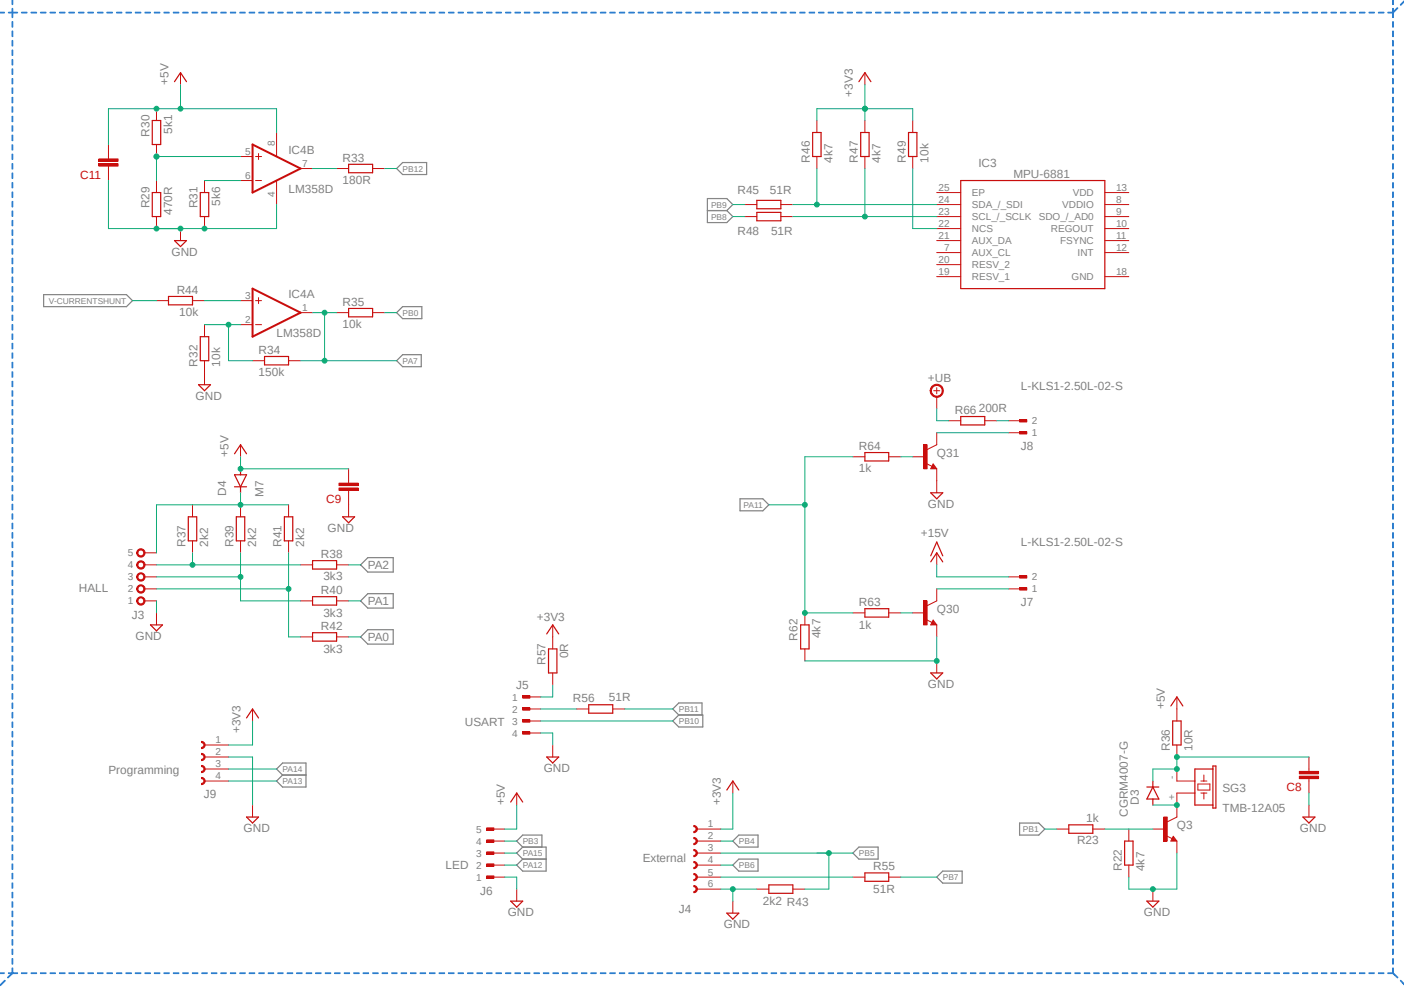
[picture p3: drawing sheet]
<svg xmlns="http://www.w3.org/2000/svg" width="297mm" height="210mm" viewBox="0 0 297 210" stroke-linecap="round" stroke-linejoin="round" font-family="sans-serif">
<defs><g id="words">
<g font-size="2.5" fill="#808080">
<text x="35.6" y="17.9" transform="rotate(-90 35.6 17.9)">+5V</text>
<text x="180.4" y="20.4" transform="rotate(-90 180.4 20.4)">+3V3</text>
<text x="31.6" y="28.9" transform="rotate(-90 31.6 28.9)">R30</text>
<text x="36.4" y="28.3" transform="rotate(-90 36.4 28.3)">5k1</text>
<text x="61" y="32.5">IC4B</text>
<text x="72.5" y="34.2">R33</text>
<text x="171.3" y="34.4" transform="rotate(-90 171.3 34.4)">R46</text>
<text x="176.1" y="34.4" transform="rotate(-90 176.1 34.4)">4k7</text>
<text x="181.4" y="34.4" transform="rotate(-90 181.4 34.4)">R47</text>
<text x="186.3" y="34.4" transform="rotate(-90 186.3 34.4)">4k7</text>
<text x="191.6" y="34.4" transform="rotate(-90 191.6 34.4)">R49</text>
<text x="196.4" y="34.4" transform="rotate(-90 196.4 34.4)">10k</text>
<text x="207" y="35.3">IC3</text>
<text x="61" y="40.7">LM358D</text>
<text x="72.5" y="38.9">180R</text>
<text x="156" y="41">R45</text>
<text x="162.9" y="41">51R</text>
<text x="214.4" y="37.5">MPU-6881</text>
<text x="31.6" y="44.1" transform="rotate(-90 31.6 44.1)">R29</text>
<text x="36.4" y="45.5" transform="rotate(-90 36.4 45.5)">470R</text>
<text x="41.8" y="44.1" transform="rotate(-90 41.8 44.1)">R31</text>
<text x="46.6" y="43.5" transform="rotate(-90 46.6 43.5)">5k6</text>
<text x="156" y="49.7">R48</text>
<text x="163.1" y="49.6">51R</text>
<text x="36.3" y="54.1">GND</text>
<text x="37.4" y="62.1">R44</text>
<text x="61" y="63">IC4A</text>
<text x="72.5" y="64.6">R35</text>
<text x="37.9" y="66.9">10k</text>
<text x="58.5" y="71.2">LM358D</text>
<text x="72.5" y="69.4">10k</text>
<text x="41.8" y="77.6" transform="rotate(-90 41.8 77.6)">R32</text>
<text x="46.6" y="77.6" transform="rotate(-90 46.6 77.6)">10k</text>
<text x="54.7" y="74.8">R34</text>
<text x="54.7" y="79.6">150k</text>
<text x="196.3" y="80.7">+UB</text>
<text x="215.9" y="82.4">L-KLS1-2.50L-02-S</text>
<text x="41.4" y="84.5">GND</text>
<text x="202" y="87.5">R66</text>
<text x="207.1" y="87.2">200R</text>
<text x="181.7" y="95.1">R64</text>
<text x="215.9" y="95.1">J8</text>
<text x="48.3" y="96.6" transform="rotate(-90 48.3 96.6)">+5V</text>
<text x="181.7" y="99.9">1k</text>
<text x="198.2" y="96.6">Q31</text>
<text x="47.9" y="104.9" transform="rotate(-90 47.9 104.9)">D4</text>
<text x="55.7" y="105.2" transform="rotate(-90 55.7 105.2)">M7</text>
<text x="196.3" y="107.4">GND</text>
<text x="69.3" y="112.5">GND</text>
<text x="194.8" y="113.6">+15V</text>
<text x="39.2" y="115.7" transform="rotate(-90 39.2 115.7)">R37</text>
<text x="44" y="115.7" transform="rotate(-90 44 115.7)">2k2</text>
<text x="49.4" y="115.7" transform="rotate(-90 49.4 115.7)">R39</text>
<text x="54.2" y="115.7" transform="rotate(-90 54.2 115.7)">2k2</text>
<text x="59.5" y="115.7" transform="rotate(-90 59.5 115.7)">R41</text>
<text x="64.3" y="115.7" transform="rotate(-90 64.3 115.7)">2k2</text>
<text x="67.9" y="118">R38</text>
<text x="215.9" y="115.4">L-KLS1-2.50L-02-S</text>
<text x="16.7" y="125.3">HALL</text>
<text x="67.9" y="125.6">R40</text>
<text x="68.4" y="122.8">3k3</text>
<text x="77.8" y="120.4">PA2</text>
<text x="27.9" y="130.9">J3</text>
<text x="68.4" y="130.4">3k3</text>
<text x="77.8" y="128">PA1</text>
<text x="113.6" y="131.4">+3V3</text>
<text x="181.7" y="128.1">R63</text>
<text x="198.2" y="129.6">Q30</text>
<text x="215.9" y="128.1">J7</text>
<text x="28.7" y="135.3">GND</text>
<text x="67.9" y="133.2">R42</text>
<text x="77.8" y="135.6">PA0</text>
<text x="168.7" y="135.5" transform="rotate(-90 168.7 135.5)">R62</text>
<text x="173.6" y="135" transform="rotate(-90 173.6 135)">4k7</text>
<text x="181.7" y="132.9">1k</text>
<text x="68.4" y="138">3k3</text>
<text x="115.4" y="140.6" transform="rotate(-90 115.4 140.6)">R57</text>
<text x="120.2" y="139.2" transform="rotate(-90 120.2 139.2)">0R</text>
<text x="109.2" y="145.6">J5</text>
<text x="121.2" y="148.5">R56</text>
<text x="128.8" y="148.2">51R</text>
<text x="196.3" y="145.5">GND</text>
<text x="246.4" y="149.9" transform="rotate(-90 246.4 149.9)">+5V</text>
<text x="50.9" y="155" transform="rotate(-90 50.9 155)">+3V3</text>
<text x="98.3" y="153.5">USART</text>
<text x="247.5" y="158.8" transform="rotate(-90 247.5 158.8)">R36</text>
<text x="252.3" y="158.8" transform="rotate(-90 252.3 158.8)">10R</text>
<text x="22.9" y="163.7">Programming</text>
<text x="115" y="163.3">GND</text>
<text x="258.6" y="167.5">SG3</text>
<text x="43.1" y="168.7">J9</text>
<text x="106.8" y="170.3" transform="rotate(-90 106.8 170.3)">+5V</text>
<text x="152.5" y="170.3" transform="rotate(-90 152.5 170.3)">+3V3</text>
<text x="229.8" y="173.8">1k</text>
<text x="238.6" y="172.8" transform="rotate(-90 238.6 172.8)">CGRM4007-G</text>
<text x="240.9" y="170.3" transform="rotate(-90 240.9 170.3)">D3</text>
<text x="258.6" y="171.8">TMB-12A05</text>
<text x="51.5" y="176">GND</text>
<text x="227.8" y="178.6">R23</text>
<text x="249" y="175.3">Q3</text>
<text x="275" y="176">GND</text>
<text x="94.3" y="183.7">LED</text>
<text x="136" y="182.2">External</text>
<text x="184.7" y="184">R55</text>
<text x="237.3" y="184.2" transform="rotate(-90 237.3 184.2)">R22</text>
<text x="242.1" y="184.2" transform="rotate(-90 242.1 184.2)">4k7</text>
<text x="101.6" y="189.3">J6</text>
<text x="161.4" y="191.3">2k2 R43</text>
<text x="184.7" y="188.8">51R</text>
<text x="107.4" y="193.8">GND</text>
<text x="143.6" y="193.1">J4</text>
<text x="153.1" y="196.3">GND</text>
<text x="242" y="193.8">GND</text>
</g>
<g font-size="2.5" fill="#c90d0c">
<text x="17" y="37.8">C11</text>
<text x="69" y="106.4">C9</text>
<text x="272.2" y="167.3">C8</text>
</g>
<g font-size="2.1" fill="#808080">
<text x="51.9" y="32.8">5</text>
<text x="58.1" y="30.8" transform="rotate(-90 58.1 30.8)">8</text>
<text x="63.9" y="35.3">7</text>
<text x="51.9" y="37.8">6</text>
<text x="58.1" y="41.7" transform="rotate(-90 58.1 41.7)">4</text>
<text x="198.5" y="40.4">25</text>
<text x="205.6" y="41.5">EP</text>
<text x="226.9" y="41.5">VDD</text>
<text x="236.1" y="40.4">13</text>
<text x="198.5" y="42.9">24</text>
<text x="198.5" y="45.5">23</text>
<text x="205.6" y="44">SDA_/_SDI</text>
<text x="205.6" y="46.6">SCL_/_SCLK</text>
<text x="219.8" y="46.6">SDO_/_AD0</text>
<text x="224.7" y="44">VDDIO</text>
<text x="236.1" y="42.9">8</text>
<text x="236.1" y="45.5">9</text>
<text x="198.5" y="48">22</text>
<text x="198.5" y="50.5">21</text>
<text x="199.7" y="53.1">7</text>
<text x="205.6" y="49.1">NCS</text>
<text x="205.6" y="51.6">AUX_DA</text>
<text x="222.3" y="49.1">REGOUT</text>
<text x="224.2" y="51.6">FSYNC</text>
<text x="236.1" y="48">10</text>
<text x="236.1" y="50.5">11</text>
<text x="236.1" y="53.1">12</text>
<text x="198.5" y="55.6">20</text>
<text x="198.5" y="58.2">19</text>
<text x="205.6" y="54.2">AUX_CL</text>
<text x="205.6" y="56.7">RESV_2</text>
<text x="205.6" y="59.3">RESV_1</text>
<text x="226.7" y="59.3">GND</text>
<text x="228" y="54.2">INT</text>
<text x="236.1" y="58.2">18</text>
<text x="51.9" y="63.2">3</text>
<text x="63.9" y="65.8">1</text>
<text x="51.9" y="68.3">2</text>
<text x="218.3" y="89.7">2</text>
<text x="218.3" y="92.3">1</text>
<text x="27.1" y="117.7">5</text>
<text x="27.1" y="125.3">2</text>
<text x="27.1" y="122.8">3</text>
<text x="27.1" y="120.2">4</text>
<text x="218.3" y="125.3">1</text>
<text x="218.3" y="122.8">2</text>
<text x="27.1" y="127.8">1</text>
<text x="108.3" y="148.2">1</text>
<text x="108.3" y="150.7">2</text>
<text x="108.3" y="153.2">3</text>
<text x="108.3" y="155.8">4</text>
<text x="45.6" y="159.8">2</text>
<text x="45.6" y="157.2">1</text>
<text x="45.6" y="164.8">4</text>
<text x="45.6" y="162.3">3</text>
<text x="248.6" y="164.8" transform="rotate(-90 248.6 164.8)">-</text>
<text x="248.6" y="169.3" transform="rotate(-90 248.6 169.3)">+</text>
<text x="100.7" y="178.6">4</text>
<text x="100.7" y="176.1">5</text>
<text x="149.7" y="175">1</text>
<text x="149.7" y="177.5">2</text>
<text x="100.7" y="183.7">2</text>
<text x="100.7" y="181.2">3</text>
<text x="149.7" y="180.1">3</text>
<text x="149.7" y="182.6">4</text>
<text x="149.7" y="185.2">5</text>
<text x="100.7" y="186.3">1</text>
<text x="149.7" y="187.7">6</text>
</g>
<g font-size="1.8" fill="#808080">
<text x="85.2" y="36.3">PB12</text>
<text x="150.4" y="43.9">PB9</text>
<text x="150.4" y="46.4">PB8</text>
<text x="10.3" y="64.2">V-CURRENTSHUNT</text>
<text x="85.2" y="66.8">PB0</text>
<text x="85.2" y="76.9">PA7</text>
<text x="157.3" y="107.4">PA11</text>
<text x="143.6" y="150.6">PB11</text>
<text x="143.6" y="153.1">PB10</text>
<text x="59.8" y="163.3">PA14</text>
<text x="59.8" y="165.8">PA13</text>
<text x="110.6" y="178.5">PB3</text>
<text x="156.3" y="178.5">PB4</text>
<text x="216.4" y="176">PB1</text>
<text x="110.6" y="183.6">PA12</text>
<text x="110.6" y="181.1">PA15</text>
<text x="156.3" y="183.6">PB6</text>
<text x="181.7" y="181.1">PB5</text>
<text x="199.4" y="186.1">PB7</text>
</g>
</g></defs>
<path d="M0 0l297.1 207.8M297.1 206.3l-5.2 3.6" fill="none" stroke="#fff" stroke-width=".21"/>
<g fill="none" stroke="#808080" stroke-width=".25">
<path d="M83.9 35.6l1.3-1.2h5.1v2.5h-5.1zM149.6 42h4.2l1.2 1.3-1.2 1.2 1.2 1.3-1.2 1.3h-4.2zM149.6 44.5h4.2M9.2 62.3h17.6l1.2 1.3-1.2 1.3h-17.6zM83.9 76.3l1.3-1.3h3.9v2.6h-3.9zM83.9 66.1l1.3-1.2h4v2.5h-4zM76.3 119.5l1.5-1.6h5.4v3.1h-5.4zM156.5 105.5h4.9l1.2 1.3-1.2 1.2h-4.9zM77.8 125.6h5.4v3h-5.4l-1.5-1.5zM77.8 133.2h5.4v3h-5.4l-1.5-1.5zM143.6 151.2l-1.3-1.3 1.3-1.2h4.9v2.5M143.6 151.2h5.1v2.6h-5.1l-1.3-1.3z"/>
<path d="M58.5 162.6l1.3-1.2h4.9v5.1h-4.9l-1.3-1.3 1.3-1.3zM59.8 163.9h4.9M110.6 179.2l-1.3-1.3 1.3-1.3h4v2.6M110.6 179.2h4.9v5h-4.9l-1.3-1.2 1.3-1.3M110.6 179.2l-1.3 1.2 1.3 1.3M156.3 176.6h4.1v2.6h-4.1l-1.3-1.3zM181.7 179.2h4.1v2.5h-4.1l-1.3-1.3zM215.7 174.1h4.1l1.2 1.2-1.2 1.3h-4.1zM110.6 181.7h4.9M156.3 181.7h4.1v2.5h-4.1l-1.3-1.2zM198.2 185.5l1.2-1.3h4.1v2.6h-4.1z"/>
</g>
<path d="M53.4 30.6l10.2 5-10.2 5.1zM53.4 61l10.2 5.1-10.2 5.1z" fill="none" stroke="#c90d0c" stroke-width=".42"/>
<g fill="none" stroke="#c90d0c" stroke-width=".21">
<path d="M50.9 33.1h2.5M50.9 38.2h2.5M54.1 33.1h1.2M54.1 38.2h1.2M54.7 32.5v1.2M58.5 28v5.1M58.5 38.2v5.1M63.6 35.6h2.5M50.9 63.6h2.5M50.9 68.7h2.5M54.1 63.6h1.2M54.1 68.7h1.2"/>
<path d="M54.7 62.9v1.3M63.6 66.1h2.5"/>
</g>
<path d="M215.7 91.3h1.5v.5h-1.5z" fill-rule="evenodd" fill="#c90d0c"/>
<path d="M215.7 91.3h1.5v.5h-1.5z" fill="none" stroke="#c90d0c" stroke-width=".21"/>
<path d="M215.7 88.7h1.5v.5h-1.5z" fill-rule="evenodd" fill="#c90d0c"/>
<path d="M213.4 91.5h2.5M213.4 89h2.5M215.7 88.7h1.5v.5h-1.5z" fill="none" stroke="#c90d0c" stroke-width=".21"/>
<path d="M215.7 124.3h1.5v.5h-1.5z" fill-rule="evenodd" fill="#c90d0c"/>
<path d="M215.7 124.3h1.5v.5h-1.5z" fill="none" stroke="#c90d0c" stroke-width=".21"/>
<path d="M215.7 121.8h1.5v.5h-1.5z" fill-rule="evenodd" fill="#c90d0c"/>
<path d="M213.4 124.5h2.5M213.4 122h2.5M215.7 121.8h1.5v.5h-1.5zM249 162.6v2.6h3.8M252.8 167.7h-3.8v2.6M253.4 165.8h2.5v1.3h-2.5zM254 167.7h1.3M254 165.2h1.3M254.7 163.9v1.3M254.7 167.7v1.3" fill="none" stroke="#c90d0c" stroke-width=".21"/>
<path d="M50.9 99.1v1.3M49.6 100.4h2.6l-1.3 2.6zM49.6 103h2.6M50.9 103v1.2M242.6 166.5h2.6M243.9 166.5l1.3 2.5h-2.6zM243.9 165.2v1.3M243.9 169v1.3M256.6 162.6h-3.8v7.7h3.8M256.6 162h.6v8.9h-.6z" fill="none" stroke="#c90d0c" stroke-width=".25"/>
<path d="M110.6 147.2h1.5v.5h-1.5z" fill-rule="evenodd" fill="#c90d0c"/>
<path d="M110.6 147.2h1.5v.5h-1.5z" fill="none" stroke="#c90d0c" stroke-width=".21"/>
<path d="M110.6 149.7h1.5v.5h-1.5z" fill-rule="evenodd" fill="#c90d0c"/>
<path d="M110.6 149.7h1.5v.5h-1.5z" fill="none" stroke="#c90d0c" stroke-width=".21"/>
<path d="M110.6 152.2h1.5v.5h-1.5z" fill-rule="evenodd" fill="#c90d0c"/>
<path d="M110.6 152.2h1.5v.5h-1.5z" fill="none" stroke="#c90d0c" stroke-width=".21"/>
<path d="M110.6 154.8h1.5v.5h-1.5z" fill-rule="evenodd" fill="#c90d0c"/>
<path d="M110.6 154.8h1.5v.5h-1.5zM111.8 147.4h2.6M111.8 149.9h2.6M111.8 152.5h2.6M111.8 155h2.6" fill="none" stroke="#c90d0c" stroke-width=".21"/>
<path d="M103 185.3h1.5v.5h-1.5z" fill-rule="evenodd" fill="#c90d0c"/>
<path d="M103 185.3h1.5v.5h-1.5z" fill="none" stroke="#c90d0c" stroke-width=".21"/>
<path d="M103 182.7h1.5v.5h-1.5z" fill-rule="evenodd" fill="#c90d0c"/>
<path d="M103 182.7h1.5v.5h-1.5z" fill="none" stroke="#c90d0c" stroke-width=".21"/>
<path d="M103 180.2h1.5v.5h-1.5z" fill-rule="evenodd" fill="#c90d0c"/>
<path d="M103 180.2h1.5v.5h-1.5z" fill="none" stroke="#c90d0c" stroke-width=".21"/>
<path d="M103 177.6h1.5v.5h-1.5z" fill-rule="evenodd" fill="#c90d0c"/>
<path d="M103 177.6h1.5v.5h-1.5z" fill="none" stroke="#c90d0c" stroke-width=".21"/>
<path d="M103 175.1h1.5v.5h-1.5z" fill-rule="evenodd" fill="#c90d0c"/>
<path d="M30.6 119.5h2.5M30.6 116.9h2.5M30.6 127.1h2.5M30.6 124.5h2.5M30.6 122h2.5M103 175.1h1.5v.5h-1.5zM104.2 177.9h2.6M104.2 175.3h2.6M104.2 185.5h2.6M104.2 183h2.6M104.2 180.4h2.6" fill="none" stroke="#c90d0c" stroke-width=".21"/>
<path d="M29.3 126.4a.89 .89 0 0 1 1.3 .3 .89 .89 0 0 1-.6 1.3 .89 .89 0 0 1-1.1-.9h.3a.64 .64 0 0 1 .9-.5 .64 .64 0 0 1 .1 1 .64 .64 0 0 1-1-.2v-.3h-.3z" fill-rule="evenodd" fill="#c90d0c"/>
<path d="M29.3 126.4a.89 .89 0 0 1 1.3 .3 .89 .89 0 0 1-.6 1.3 .89 .89 0 0 1-1.1-.9h.3a.64 .64 0 0 1 .9-.5 .64 .64 0 0 1 .1 1 .64 .64 0 0 1-1-.2v-.3h-.3z" fill="none" stroke="#c90d0c" stroke-width=".21"/>
<path d="M29.3 123.9a.89 .89 0 0 1 1.3 .3 .89 .89 0 0 1-.6 1.2 .89 .89 0 0 1-1.1-.9h.3a.64 .64 0 0 1 .9-.5 .64 .64 0 0 1 .1 1.1 .64 .64 0 0 1-1-.3v-.3h-.3z" fill-rule="evenodd" fill="#c90d0c"/>
<path d="M29.3 123.9a.89 .89 0 0 1 1.3 .3 .89 .89 0 0 1-.6 1.2 .89 .89 0 0 1-1.1-.9h.3a.64 .64 0 0 1 .9-.5 .64 .64 0 0 1 .1 1.1 .64 .64 0 0 1-1-.3v-.3h-.3z" fill="none" stroke="#c90d0c" stroke-width=".21"/>
<path d="M29.3 121.3a.89 .89 0 0 1 1.3 .3 .89 .89 0 0 1-.6 1.3 .89 .89 0 0 1-1.1-.9h.3a.64 .64 0 0 1 .9-.5 .64 .64 0 0 1 .1 1 .64 .64 0 0 1-1-.2v-.3h-.3z" fill-rule="evenodd" fill="#c90d0c"/>
<path d="M29.3 121.3a.89 .89 0 0 1 1.3 .3 .89 .89 0 0 1-.6 1.3 .89 .89 0 0 1-1.1-.9h.3a.64 .64 0 0 1 .9-.5 .64 .64 0 0 1 .1 1 .64 .64 0 0 1-1-.2v-.3h-.3z" fill="none" stroke="#c90d0c" stroke-width=".21"/>
<path d="M29.3 118.8a.89 .89 0 0 1 1.3 .3 .89 .89 0 0 1-.6 1.3 .89 .89 0 0 1-1.1-.9h.3a.64 .64 0 0 1 .9-.5 .64 .64 0 0 1 .1 1 .64 .64 0 0 1-1-.2v-.3h-.3z" fill-rule="evenodd" fill="#c90d0c"/>
<path d="M29.3 118.8a.89 .89 0 0 1 1.3 .3 .89 .89 0 0 1-.6 1.3 .89 .89 0 0 1-1.1-.9h.3a.64 .64 0 0 1 .9-.5 .64 .64 0 0 1 .1 1 .64 .64 0 0 1-1-.2v-.3h-.3z" fill="none" stroke="#c90d0c" stroke-width=".21"/>
<path d="M29.3 116.2a.89 .89 0 0 1 1.3 .4 .89 .89 0 0 1-.6 1.2 .89 .89 0 0 1-1.1-.9h.3a.64 .64 0 0 1 .9-.5 .64 .64 0 0 1 .1 1.1 .64 .64 0 0 1-1-.3v-.3h-.3z" fill-rule="evenodd" fill="#c90d0c"/>
<path d="M29.3 116.2a.89 .89 0 0 1 1.3 .4 .89 .89 0 0 1-.6 1.2 .89 .89 0 0 1-1.1-.9h.3a.64 .64 0 0 1 .9-.5 .64 .64 0 0 1 .1 1.1 .64 .64 0 0 1-1-.3v-.3h-.3z" fill="none" stroke="#c90d0c" stroke-width=".21"/>
<path d="M146.8 179.7a.76 .76 0 0 1 .8 .7 .76 .76 0 0 1-.8 .8v-.3a.51 .51 0 0 0 .5-.5 .51 .51 0 0 0-.5-.5z" fill-rule="evenodd" fill="#c90d0c"/>
<path d="M146.8 179.7a.76 .76 0 0 1 .8 .7 .76 .76 0 0 1-.8 .8v-.3a.51 .51 0 0 0 .5-.5 .51 .51 0 0 0-.5-.5z" fill="none" stroke="#c90d0c" stroke-width=".21"/>
<path d="M146.8 177.1a.76 .76 0 0 1 .8 .8 .76 .76 0 0 1-.8 .7v-.2a.51 .51 0 0 0 .5-.5 .51 .51 0 0 0-.5-.5z" fill-rule="evenodd" fill="#c90d0c"/>
<path d="M146.8 177.1a.76 .76 0 0 1 .8 .8 .76 .76 0 0 1-.8 .7v-.2a.51 .51 0 0 0 .5-.5 .51 .51 0 0 0-.5-.5z" fill="none" stroke="#c90d0c" stroke-width=".21"/>
<path d="M146.8 174.6a.76 .76 0 0 1 .8 .7 .76 .76 0 0 1-.8 .8v-.2a.51 .51 0 0 0 .5-.6 .51 .51 0 0 0-.5-.5z" fill-rule="evenodd" fill="#c90d0c"/>
<path d="M146.8 174.6a.76 .76 0 0 1 .8 .7 .76 .76 0 0 1-.8 .8v-.2a.51 .51 0 0 0 .5-.6 .51 .51 0 0 0-.5-.5z" fill="none" stroke="#c90d0c" stroke-width=".21"/>
<path d="M146.8 184.7a.76 .76 0 0 1 .8 .8 .76 .76 0 0 1-.8 .8v-.3a.51 .51 0 0 0 .5-.5 .51 .51 0 0 0-.5-.5z" fill-rule="evenodd" fill="#c90d0c"/>
<path d="M146.8 184.7a.76 .76 0 0 1 .8 .8 .76 .76 0 0 1-.8 .8v-.3a.51 .51 0 0 0 .5-.5 .51 .51 0 0 0-.5-.5z" fill="none" stroke="#c90d0c" stroke-width=".21"/>
<path d="M146.8 182.2a.76 .76 0 0 1 .8 .8 .76 .76 0 0 1-.8 .7v-.2a.51 .51 0 0 0 .5-.5 .51 .51 0 0 0-.5-.5z" fill-rule="evenodd" fill="#c90d0c"/>
<path d="M146.8 182.2a.76 .76 0 0 1 .8 .8 .76 .76 0 0 1-.8 .7v-.2a.51 .51 0 0 0 .5-.5 .51 .51 0 0 0-.5-.5z" fill="none" stroke="#c90d0c" stroke-width=".21"/>
<path d="M146.8 187.3a.76 .76 0 0 1 .8 .7 .76 .76 0 0 1-.8 .8v-.2a.51 .51 0 0 0 .5-.6 .51 .51 0 0 0-.5-.5z" fill-rule="evenodd" fill="#c90d0c"/>
<path d="M147.4 175.3h5.1M147.4 177.9h5.1M146.8 187.3a.76 .76 0 0 1 .8 .7 .76 .76 0 0 1-.8 .8v-.2a.51 .51 0 0 0 .5-.6 .51 .51 0 0 0-.5-.5zM147.4 180.4h5.1M147.4 183h5.1M147.4 185.5h5.1M147.4 188h5.1" fill="none" stroke="#c90d0c" stroke-width=".21"/>
<path d="M42.6 164.4a.76 .76 0 0 1 .8 .8 .76 .76 0 0 1-.8 .7v-.2a.51 .51 0 0 0 .6-.5 .51 .51 0 0 0-.6-.5z" fill-rule="evenodd" fill="#c90d0c"/>
<path d="M42.6 164.4a.76 .76 0 0 1 .8 .8 .76 .76 0 0 1-.8 .7v-.2a.51 .51 0 0 0 .6-.5 .51 .51 0 0 0-.6-.5z" fill="none" stroke="#c90d0c" stroke-width=".21"/>
<path d="M42.6 159.3a.76 .76 0 0 1 .8 .8 .76 .76 0 0 1-.8 .8v-.3a.51 .51 0 0 0 .6-.5 .51 .51 0 0 0-.6-.5z" fill-rule="evenodd" fill="#c90d0c"/>
<path d="M42.6 159.3a.76 .76 0 0 1 .8 .8 .76 .76 0 0 1-.8 .8v-.3a.51 .51 0 0 0 .6-.5 .51 .51 0 0 0-.6-.5z" fill="none" stroke="#c90d0c" stroke-width=".21"/>
<path d="M42.6 161.9a.76 .76 0 0 1 .8 .7 .76 .76 0 0 1-.8 .8v-.2a.51 .51 0 0 0 .6-.6 .51 .51 0 0 0-.6-.5z" fill-rule="evenodd" fill="#c90d0c"/>
<path d="M42.6 161.9a.76 .76 0 0 1 .8 .7 .76 .76 0 0 1-.8 .8v-.2a.51 .51 0 0 0 .6-.6 .51 .51 0 0 0-.6-.5z" fill="none" stroke="#c90d0c" stroke-width=".21"/>
<path d="M42.6 156.8a.76 .76 0 0 1 .8 .8 .76 .76 0 0 1-.8 .7v-.2a.51 .51 0 0 0 .6-.5 .51 .51 0 0 0-.6-.5z" fill-rule="evenodd" fill="#c90d0c"/>
<g fill="none" stroke="#c90d0c" stroke-width=".21">
<path d="M198.2 53.4h5M198.2 43.3h5M198.2 45.8h5M198.2 48.3h5M198.2 50.9h5M198.2 58.5h5M198.2 40.7h5M198.2 56h5M233.7 53.4h5.1M233.7 43.3h5.1M233.7 45.8h5.1M233.7 48.3h5.1"/>
<path d="M233.7 50.9h5.1M233.7 58.5h5.1M233.7 40.7h5.1M42.6 156.8a.76 .76 0 0 1 .8 .8 .76 .76 0 0 1-.8 .7v-.2a.51 .51 0 0 0 .6-.5 .51 .51 0 0 0-.6-.5zM43.3 157.6h5M43.3 165.2h5M43.3 162.6h5M43.3 160.1h5M223.6 175.3h2.5M231.2 175.3h2.5M238.8 175.3v2.6M246.8 176.8l1.2 .6"/>
<path d="M248.2 176.9l.8 1h-1.3zM249 172.8l-2.1 1M238.8 183v2.5"/>
</g>
<path d="M203.2 38.2h30.5v22.8h-30.5zM226.1 174.5h5.1v1.7h-5.1zM237.9 177.9h1.8v5.1h-1.8zM248.2 177.4l.1 .2h-.4l.3-.5 .5 .7h-.8" fill="none" stroke="#c90d0c" stroke-width=".25"/>
<path d="M246.2 172.8h.7v5.1h-.7z" fill-rule="evenodd" fill="#c90d0c"/>
<path d="M249 147.4v5.1M249 157.6v2.5M243.9 175.3h2.5M246.2 172.8h.7v5.1h-.7zM249 170.3v2.5M249 177.9v2.5M276.9 162.6v.6M276.9 164.7v.5M243.9 188v2.6" fill="none" stroke="#c90d0c" stroke-width=".21"/>
<path d="M247.7 149.3l1.3-1.9 1.2 1.9M248.1 152.5h1.8v5.1h-1.8zM242.6 190.6h2.6l-1.3 1.3z" fill="none" stroke="#c90d0c" stroke-width=".25"/>
<path d="M274.9 163.2h4v.5h-4z" fill-rule="evenodd" fill="#c90d0c"/>
<path d="M274.9 163.2h4v.5h-4z" fill="none" stroke="#c90d0c" stroke-width=".21"/>
<path d="M274.9 164.2h4v.5h-4z" fill-rule="evenodd" fill="#c90d0c"/>
<path d="M22.9 33.1v.5M22.9 35.1v.5M33.1 23v2.5M33.1 30.6v2.5M33.1 38.2v2.5M43.3 38.2v2.5M33.1 45.8v2.5M43.3 45.8v2.5M274.9 164.2h4v.5h-4zM276.9 160.1v2.5M276.9 165.2v2.5M276.9 170.3v2.5" fill="none" stroke="#c90d0c" stroke-width=".21"/>
<path d="M32.2 25.5h1.8v5.1h-1.8zM32.2 40.7h1.8v5.1h-1.8zM42.4 40.7h1.8v5.1h-1.8zM275.6 172.8h2.6l-1.3 1.3z" fill="none" stroke="#c90d0c" stroke-width=".25"/>
<path d="M20.9 33.6h4.1v.5h-4.1z" fill-rule="evenodd" fill="#c90d0c"/>
<path d="M20.9 33.6h4.1v.5h-4.1z" fill="none" stroke="#c90d0c" stroke-width=".21"/>
<path d="M20.9 34.6h4.1v.5h-4.1z" fill-rule="evenodd" fill="#c90d0c"/>
<g fill="none" stroke="#c90d0c" stroke-width=".21">
<path d="M38.2 15.4v2.5M20.9 34.6h4.1v.5h-4.1zM22.9 30.6v2.5M22.9 35.6v2.6M71.2 35.6h2.5M78.8 35.6h2.6M33.1 63.6h2.5M40.7 63.6h2.6M43.3 68.7v2.5M43.3 76.3v5.1M53.4 76.3h2.6M61 76.3h2.6"/>
<path d="M71.2 66.1h2.5M78.8 66.1h2.6M50.9 94.1v2.5M40.7 106.8v2.5M40.7 114.4v2.5M50.9 106.8v2.5M50.9 114.4v2.5M61 106.8v2.5M61 114.4v2.5M63.6 119.5h2.5M71.2 119.5h2.5M73.7 101.7v.5"/>
<path d="M73.7 103.7v.5M33.1 129.6v2.6M63.6 127.1h2.5M63.6 134.7h2.5M71.2 127.1h2.5M71.2 134.7h2.5"/>
</g>
<g fill="none" stroke="#c90d0c" stroke-width=".25">
<path d="M36.9 17.3l1.3-1.9 1.3 1.9M73.7 34.8h5.1v1.7h-5.1zM35.6 62.7h5.1v1.8h-5.1zM42.4 71.2h1.8v5.1h-1.8zM56 75.4h5v1.8h-5zM73.7 65.2h5.1v1.8h-5.1zM42 81.4h2.5l-1.2 1.2zM49.6 96l1.3-1.9 1.3 1.9M39.8 109.3h1.8v5.1h-1.8zM50 109.3h1.8v5.1h-1.8zM60.2 109.3h1.7v5.1h-1.7zM66.1 118.6h5.1v1.8h-5.1z"/>
<path d="M31.8 132.2h2.6l-1.3 1.2zM66.1 126.2h5.1v1.8h-5.1zM66.1 133.8h5.1v1.8h-5.1z"/>
</g>
<path d="M71.7 102.2h4.1v.5h-4.1z" fill-rule="evenodd" fill="#c90d0c"/>
<path d="M71.7 102.2h4.1v.5h-4.1z" fill="none" stroke="#c90d0c" stroke-width=".21"/>
<path d="M71.7 103.2h4.1v.5h-4.1z" fill-rule="evenodd" fill="#c90d0c"/>
<g fill="none" stroke="#c90d0c" stroke-width=".21">
<path d="M183 15.4v2.5M172.8 25.5v2.5M172.8 33.1v2.5M183 25.5v2.5M183 33.1v2.5M193.1 25.5v2.5M193.1 33.1v2.5M157.6 43.3h2.5M157.6 45.8h2.5M165.2 43.3h2.5M165.2 45.8h2.5M73.7 99.1v2.6"/>
<path d="M180.4 96.6h2.6M188 96.6h2.5M71.7 103.2h4.1v.5h-4.1zM73.7 104.2v5.1M198.2 116.9v2.6M116.9 132.2v5M170.3 129.6v2.6M170.3 137.2v2.6M180.4 129.6h2.6M188 129.6h2.5M196 131.1l1.2 .6M197.4 131.1l.8 1.1h-1.3z"/>
<path d="M198.2 127.1l-2.1 1M53.4 149.9v2.6M116.9 142.3v2.6M116.9 157.6v2.5M122 149.9h2.5M129.6 149.9h2.6M53.4 170.3v2.5M109.3 167.7v2.6M155 165.2v2.5M109.3 188v2.6M155 190.6v2.5M160.1 188h2.5"/>
<path d="M167.7 188h2.6M180.4 185.5h2.6M188 185.5h2.5"/>
</g>
<g fill="none" stroke="#c90d0c" stroke-width=".25">
<path d="M181.7 17.3l1.3-1.9 1.2 1.9M171.9 28h1.8v5.1h-1.8zM182.1 28h1.8v5.1h-1.8zM192.2 28h1.8v5.1h-1.8zM160.1 42.4h5.1v1.8h-5.1zM160.1 44.9h5.1v1.8h-5.1zM183 95.7h5v1.8h-5zM72.5 109.3h2.5l-1.3 1.3zM196.9 118.8l1.3-1.9 1.2 1.9M196.9 117.6l1.3-3 1.2 3M115.7 134.1l1.2-1.9 1.3 1.9M116 137.2h1.8v5.1h-1.8z"/>
<path d="M169.4 132.2h1.8v5h-1.8zM183 128.7h5v1.8h-5zM197.4 131.7l.1 .2h-.4l.3-.5 .5 .6h-.8M52.2 151.8l1.2-1.9 1.3 1.9M124.5 149.1h5.1v1.7h-5.1zM52.2 172.8h2.5l-1.3 1.3zM108 169.6l1.3-1.9 1.3 1.9M115.7 160.1h2.5l-1.3 1.3zM153.8 167.1l1.2-1.9 1.3 1.9M108 190.6h2.6l-1.3 1.3zM153.8 193.1h2.5l-1.3 1.3zM162.6 187.2h5.1v1.7h-5.1z"/>
<path d="M183 184.6h5v1.8h-5z"/>
</g>
<path d="M195.4 127.1h.7v5.1h-.7z" fill-rule="evenodd" fill="#c90d0c"/>
<path d="M196 98l1.2 .6M197.4 98.1l.8 1h-1.3zM198.2 94.1l-2.1 1M193.1 129.6h2.5M195.4 127.1h.7v5.1h-.7zM198.2 124.5v2.6M198.2 132.2v2.5" fill="none" stroke="#c90d0c" stroke-width=".21"/>
<path d="M197.4 98.6l.1 .3h-.4l.3-.5 .5 .6h-.8" fill="none" stroke="#c90d0c" stroke-width=".25"/>
<path d="M195.4 94.1h.7v5h-.7z" fill-rule="evenodd" fill="#c90d0c"/>
<path d="M193.1 96.6h2.5M195.4 94.1h.7v5h-.7zM197.5 82.6h1.3M198.2 82v1.3M198.2 91.5v2.6M198.2 99.1v2.6M200.7 89h2.5M208.3 89h2.6" fill="none" stroke="#c90d0c" stroke-width=".21"/>
<path d="M203.2 88.1h5.1v1.8h-5.1z" fill="none" stroke="#c90d0c" stroke-width=".25"/>
<path d="M197.1 81.7a1.4 1.4 0 0 1 2.2 .2 1.4 1.4 0 0 1-.8 2.1 1.4 1.4 0 0 1-1.7-1.4h.2a1.15 1.15 0 0 1 1.6-1 1.15 1.15 0 0 1 .4 1.8 1.15 1.15 0 0 1-1.9-.3l-.1-.5h-.2z" fill-rule="evenodd" fill="#c90d0c"/>
<path d="M38.2 48.3v2.6M197.1 81.7a1.4 1.4 0 0 1 2.2 .2 1.4 1.4 0 0 1-.8 2.1 1.4 1.4 0 0 1-1.7-1.4h.2a1.15 1.15 0 0 1 1.6-1 1.15 1.15 0 0 1 .4 1.8 1.15 1.15 0 0 1-1.9-.3l-.1-.5h-.2zM198.2 83.9v2.5M198.2 101.7v2.5M198.2 139.8v2.5" fill="none" stroke="#c90d0c" stroke-width=".21"/>
<path d="M36.9 50.9h2.6l-1.3 1.3zM196.9 104.2h2.5l-1.2 1.3zM196.9 142.3h2.5l-1.2 1.3z" fill="none" stroke="#c90d0c" stroke-width=".25"/>
<path d="M198.2 86.4v2.6h2.5M249 180.4v7.6h-10.2v-2.5" fill="none" stroke="#0dab76" stroke-width=".21"/>
<circle cx="243.9" cy="188" r=".51" fill="#0dab76"/>
<g fill="none" stroke="#0dab76" stroke-width=".21">
<path d="M22.9 38.2v10.1h15.3M276.9 167.7v2.6"/>
<circle cx="243.9" cy="188" r=".51"/>
</g>
<circle cx="33.1" cy="48.3" r=".51" fill="#0dab76"/>
<g fill="none" stroke="#0dab76" stroke-width=".21">
<path d="M33.1 48.3h10.2"/>
<circle cx="33.1" cy="48.3" r=".51"/>
</g>
<circle cx="43.3" cy="48.3" r=".51" fill="#0dab76"/>
<g fill="none" stroke="#0dab76" stroke-width=".21">
<path d="M58.5 43.3v5h-15.2"/>
<circle cx="43.3" cy="48.3" r=".51"/>
</g>
<circle cx="38.2" cy="48.3" r=".51" fill="#0dab76"/>
<g fill="none" stroke="#0dab76" stroke-width=".21">
<path d="M160.1 188h-5.1v2.6"/>
<circle cx="38.2" cy="48.3" r=".51"/>
</g>
<circle cx="155" cy="188" r=".51" fill="#0dab76"/>
<g fill="none" stroke="#0dab76" stroke-width=".21">
<path d="M198.2 134.7v5.1h-27.9M114.4 155h2.5v2.6M48.3 160.1h5.1v10.2M106.8 185.5h2.5v2.5M152.5 188h2.5"/>
<circle cx="155" cy="188" r=".51"/>
</g>
<circle cx="198.2" cy="139.8" r=".51" fill="#0dab76"/>
<g fill="none" stroke="#0dab76" stroke-width=".21">
<path d="M33.1 23h-10.2v7.6M38.2 23h20.3v5M198.2 119.5v2.5h15.2M33.1 127.1v2.5"/>
<circle cx="198.2" cy="139.8" r=".51"/>
</g>
<circle cx="33.1" cy="23" r=".51" fill="#0dab76"/>
<g fill="none" stroke="#0dab76" stroke-width=".21">
<path d="M38.2 17.9v5.1h-5.1"/>
<circle cx="33.1" cy="23" r=".51"/>
</g>
<circle cx="38.2" cy="23" r=".51" fill="#0dab76"/>
<circle cx="38.2" cy="23" r=".51" fill="none" stroke="#0dab76" stroke-width=".21"/>
<circle cx="50.9" cy="99.1" r=".51" fill="#0dab76"/>
<g fill="none" stroke="#0dab76" stroke-width=".21">
<path d="M183 17.9v7.6M183 23h-10.2v2.5M50.9 96.6v2.5h22.8M109.3 170.3v5h-2.5"/>
<circle cx="50.9" cy="99.1" r=".51"/>
</g>
<circle cx="183" cy="23" r=".51" fill="#0dab76"/>
<g fill="none" stroke="#0dab76" stroke-width=".21">
<path d="M183 23h10.1v2.5"/>
<circle cx="183" cy="23" r=".51"/>
</g>
<circle cx="183" cy="23" r=".51" fill="#0dab76"/>
<g fill="none" stroke="#0dab76" stroke-width=".21">
<path d="M53.4 152.5v5.1h-5.1M155 167.7v7.6h-2.5M221 175.3h2.6M233.7 175.3h10.2M243.9 170.3h5.1"/>
<circle cx="183" cy="23" r=".51"/>
</g>
<circle cx="249" cy="170.3" r=".51" fill="#0dab76"/>
<circle cx="249" cy="170.3" r=".51" fill="none" stroke="#0dab76" stroke-width=".21"/>
<circle cx="249" cy="160.1" r=".51" fill="#0dab76"/>
<g fill="none" stroke="#0dab76" stroke-width=".21">
<path d="M276.9 160.1h-27.9v2.5h-5.1v2.6"/>
<circle cx="249" cy="160.1" r=".51"/>
</g>
<circle cx="249" cy="162.6" r=".51" fill="#0dab76"/>
<g fill="none" stroke="#0dab76" stroke-width=".21">
<path d="M50.9 33.1h-17.8v5.1"/>
<circle cx="249" cy="162.6" r=".51"/>
</g>
<circle cx="33.1" cy="33.1" r=".51" fill="#0dab76"/>
<g fill="none" stroke="#0dab76" stroke-width=".21">
<path d="M43.3 38.2h7.6"/>
<circle cx="33.1" cy="33.1" r=".51"/>
</g>
<circle cx="33.1" cy="33.1" r=".51" fill="#0dab76"/>
<g fill="none" stroke="#0dab76" stroke-width=".21">
<path d="M66.1 66.1h5.1M68.7 66.1v10.2h-5.1"/>
<circle cx="33.1" cy="33.1" r=".51"/>
</g>
<circle cx="68.7" cy="66.1" r=".51" fill="#0dab76"/>
<g fill="none" stroke="#0dab76" stroke-width=".21">
<path d="M68.7 76.3h15.2"/>
<circle cx="68.7" cy="66.1" r=".51"/>
</g>
<circle cx="68.7" cy="76.3" r=".51" fill="#0dab76"/>
<g fill="none" stroke="#0dab76" stroke-width=".21">
<path d="M66.1 35.6h5.1M81.4 35.6h2.5M43.3 68.7h7.6M48.3 68.7v7.6h5.1"/>
<circle cx="68.7" cy="76.3" r=".51"/>
</g>
<circle cx="48.3" cy="68.7" r=".51" fill="#0dab76"/>
<g fill="none" stroke="#0dab76" stroke-width=".21">
<path d="M43.3 63.6h7.6M33.1 119.5h30.5M40.7 116.9v2.6"/>
<circle cx="48.3" cy="68.7" r=".51"/>
</g>
<circle cx="40.7" cy="119.5" r=".51" fill="#0dab76"/>
<g fill="none" stroke="#0dab76" stroke-width=".21">
<path d="M50.9 116.9v10.2h12.7M73.7 119.5h2.6M33.1 122h17.8"/>
<circle cx="40.7" cy="119.5" r=".51"/>
</g>
<circle cx="50.9" cy="122" r=".51" fill="#0dab76"/>
<g fill="none" stroke="#0dab76" stroke-width=".21">
<path d="M61 116.9v17.8h2.6M33.1 124.5h27.9"/>
<circle cx="50.9" cy="122" r=".51"/>
</g>
<circle cx="61" cy="124.5" r=".51" fill="#0dab76"/>
<g fill="none" stroke="#0dab76" stroke-width=".21">
<path d="M33.1 106.8h27.9"/>
<circle cx="61" cy="124.5" r=".51"/>
</g>
<circle cx="50.9" cy="106.8" r=".51" fill="#0dab76"/>
<g fill="none" stroke="#0dab76" stroke-width=".21">
<path d="M172.8 35.6v7.7M167.7 43.3h30.5M81.4 66.1h2.5M33.1 106.8v10.1M50.9 104.2v2.6M73.7 127.1h2.6M73.7 134.7h2.6"/>
<circle cx="50.9" cy="106.8" r=".51"/>
</g>
<circle cx="172.8" cy="43.3" r=".51" fill="#0dab76"/>
<g fill="none" stroke="#0dab76" stroke-width=".21">
<path d="M183 35.6v10.2M155 43.3h2.6M167.7 45.8h30.5"/>
<circle cx="172.8" cy="43.3" r=".51"/>
</g>
<circle cx="183" cy="45.8" r=".51" fill="#0dab76"/>
<g fill="none" stroke="#0dab76" stroke-width=".21">
<path d="M193.1 35.6v12.7h5.1M155 45.8h2.6M114.4 152.5h27.9M116.9 144.9v2.5h-2.5M132.2 149.9h10.1M48.3 162.6h10.2M48.3 165.2h10.2M106.8 177.9h2.5M106.8 183h2.5M106.8 180.4h2.5M152.5 185.5h27.9M172.8 180.4h7.6"/>
<path d="M175.3 180.4v7.6h-5M190.5 185.5h7.7"/>
<circle cx="183" cy="45.8" r=".51"/>
</g>
<circle cx="175.3" cy="180.4" r=".51" fill="#0dab76"/>
<g fill="none" stroke="#0dab76" stroke-width=".21">
<path d="M180.4 96.6h-10.1v10.2M190.5 96.6h2.6M198.2 91.5h15.2M170.3 129.6h10.1M190.5 129.6h2.6M198.2 124.5h15.2M152.5 177.9h2.5M152.5 180.4h22.8M152.5 183h2.5"/>
<circle cx="175.3" cy="180.4" r=".51"/>
</g>
<circle cx="170.3" cy="129.6" r=".51" fill="#0dab76"/>
<g fill="none" stroke="#0dab76" stroke-width=".21">
<path d="M162.6 106.8h7.7v22.8"/>
<circle cx="170.3" cy="129.6" r=".51"/>
</g>
<circle cx="170.3" cy="106.8" r=".51" fill="#0dab76"/>
<g fill="none" stroke="#0dab76" stroke-width=".21">
<path d="M28 63.6h5.1M210.9 89h2.5M114.4 149.9h7.6"/>
<circle cx="170.3" cy="106.8" r=".51"/>
</g>
<g fill="none" stroke="#2b7dce" stroke-width=".21">
<path d="M0 2.6h.9v.1l-.9 .1zM1.8 2.6h.9v.1l-.9 .1zM2.5 .1h.2v.9l-.2-.1zM2.5 2.6h.2v1.1h-.2zM2.5 10.6h.2v1.1h-.2zM2.5 16.6h.2v1.1h-.2zM2.5 2.6h1.2v.1l-1.1 .1zM2.6 1.8h.1v1l-.2-.1zM2.6 4.6h.1v1.2l-.2-.1zM2.6 6.6h.1v1.1h-.2zM2.6 8.6h.1v1.1h-.2zM2.6 12.6h.1v1.2l-.2-.1z"/>
<path d="M2.6 14.6h.1v1.1h-.2zM2.6 18.6h.1v1.2l-.2-.1zM4.5 2.6h1.2v.1l-1.1 .1zM6.6 2.6h1.1v.1l-1.1 .1zM8.6 2.6h1.1v.1l-1.1 .1zM10.6 2.6h1.1v.1l-1.1 .1zM12.6 2.6h1.1l.1 .1-1.2 .1zM14.6 2.6h1.1v.1l-1.1 .1zM16.6 2.6h1.1l.1 .1-1.2 .1zM18.6 2.6h1.1l.1 .1-1.2 .1zM20.6 2.6h1.2v.1l-1.1 .1zM22.6 2.6h1.1l.1 .1-1.2 .1z"/>
<path d="M24.7 2.6h1l.1 .1-1.1 .1zM26.6 2.6h1.2v.1l-1.1 .1zM28.6 2.6h1.2v.1l-1.1 .1zM30.6 2.6h1.2v.1l-1.1 .1zM32.6 2.6h1.2v.1l-1.1 .1zM34.7 2.6h1.1v.1l-1.1 .1zM36.7 2.6h1.1v.1l-1.1 .1zM38.7 2.6h1.1v.1l-1.1 .1zM40.7 2.6h1.1l.1 .1-1.2 .1zM42.7 2.6h1.1l.1 .1-1.2 .1zM44.7 2.6h1.1l.1 .1-1.2 .1zM46.7 2.6h1.1l.1 .1-1.2 .1z"/>
<path d="M48.8 2.6h1l.1 .1-1.1 .1zM50.7 2.6h1.2v.1l-1.1 .1zM52.7 2.6h1.1l.1 .1-1.2 .1zM54.7 2.6h1.2v.1l-1.1 .1zM56.7 2.6h1.2v.1l-1.1 .1zM58.8 2.6h1.1v.1l-1.1 .1zM60.7 2.6h1.2v.1l-1.1 .1zM62.7 2.6h1.2v.1l-1.1 .1zM64.8 2.6h1.1l.1 .1-1.2 .1zM66.8 2.6h1.1v.1l-1.1 .1zM68.8 2.6h1.1l.1 .1-1.2 .1zM70.8 2.6h1.1l.1 .1-1.2 .1z"/>
<path d="M72.9 2.6h1l.1 .1-1.1 .1zM74.8 2.6h1.1l.1 .1-1.2 .1zM76.8 2.6h1.1l.1 .1-1.2 .1zM78.8 2.6h1.2v.1l-1.1 .1zM80.8 2.6h1.2v.1l-1.1 .1zM82.9 2.6h1l.1 .1-1.1 .1zM84.8 2.6h1.2v.1l-1.1 .1zM86.8 2.6h1.2v.1l-1.1 .1zM88.9 2.6h1.1v.1l-1.1 .1zM90.8 2.6h1.2v.1l-1.1 .1zM92.9 2.6h1.1l.1 .1-1.2 .1zM94.9 2.6h1.1l.1 .1-1.2 .1z"/>
<path d="M96.9 2.6h1.1v.1l-1.1 .1zM98.9 2.6h1.1l.1 .1-1.2 .1zM100.9 2.6h1.1l.1 .1-1.2 .1zM102.9 2.6h1.2v.1l-1.1 .1zM104.9 2.6h1.1l.1 .1-1.2 .1zM107 2.6h1l.1 .1-1.1 .1zM108.9 2.6h1.2v.1l-1.1 .1zM110.9 2.6h1.2v.1l-1.1 .1zM112.9 2.6h1.2v.1l-1.1 .1zM114.9 2.6h1.2v.1l-1.1 .1zM117 2.6h1.1l.1 .1-1.2 .1zM119 2.6h1.1v.1l-1.1 .1z"/>
<path d="M121 2.6h1.1v.1l-1.1 .1zM123 2.6h1.1l.1 .1-1.2 .1zM125 2.6h1.1l.1 .1-1.2 .1zM127 2.6h1.1l.1 .1-1.2 .1zM129 2.6h1.1l.1 .1-1.2 .1zM131.1 2.6h1l.1 .1-1.1 .1zM133 2.6h1.2v.1l-1.1 .1zM135 2.6h1.1l.1 .1-1.2 .1zM137 2.6h1.2v.1l-1.1 .1zM139 2.6h1.2v.1l-1.1 .1zM141.1 2.6h1.1v.1l-1.1 .1zM143 2.6h1.2v.1l-1.1 .1z"/>
<path d="M145.1 2.6h1.1v.1l-1.1 .1zM147.1 2.6h1.1l.1 .1-1.2 .1zM149.1 2.6h1.1v.1l-1.1 .1zM151.1 2.6h1.1l.1 .1-1.2 .1zM153.1 2.6h1.1l.1 .1-1.2 .1zM155.2 2.6h1l.1 .1-1.1 .1zM157.1 2.6h1.1l.1 .1-1.2 .1zM159.1 2.6h1.1l.1 .1-1.2 .1zM161.1 2.6h1.2v.1l-1.1 .1zM163.1 2.6h1.2v.1l-1.1 .1zM165.1 2.6h1.2v.1l-1.1 .1zM167.1 2.6h1.2v.1l-1.1 .1z"/>
<path d="M169.2 2.6h1.1v.1l-1.1 .1zM171.2 2.6h1.1v.1l-1.1 .1zM173.1 2.6h1.2v.1l-1.1 .1zM175.2 2.6h1.1l.1 .1-1.2 .1zM177.2 2.6h1.1l.1 .1-1.2 .1zM179.2 2.6h1.1v.1l-1.1 .1zM181.2 2.6h1.1l.1 .1-1.2 .1zM183.2 2.6h1.1l.1 .1-1.2 .1zM185.2 2.6h1.2v.1l-1.1 .1zM187.2 2.6h1.1l.1 .1-1.2 .1zM189.2 2.6h1.2v.1l-1.1 .1zM191.2 2.6h1.2v.1l-1.1 .1z"/>
<path d="M193.3 2.6h1.1v.1l-1.1 .1zM195.2 2.6h1.2v.1l-1.1 .1zM197.2 2.6h1.2v.1l-1.1 .1zM199.3 2.6h1.1v.1l-1.1 .1zM201.3 2.6h1.1v.1l-1.1 .1zM203.3 2.6h1.1v.1l-1.1 .1zM205.3 2.6h1.1l.1 .1-1.2 .1zM207.3 2.6h1.1v.1l-1.1 .1zM209.3 2.6h1.1l.1 .1-1.2 .1zM211.3 2.6h1.1l.1 .1-1.2 .1zM213.3 2.6h1.2v.1l-1.1 .1zM215.3 2.6h1.2v.1l-1.2 .1z"/>
<path d="M217.4 2.6h1l.1 .1-1.1 .1zM219.3 2.6h1.2v.1l-1.1 .1zM221.3 2.6h1.2v.1l-1.1 .1zM223.4 2.6h1.1v.1l-1.1 .1zM225.3 2.6h1.2v.1l-1.1 .1zM227.4 2.6h1.1v.1l-1.1 .1zM229.4 2.6h1.1v.1l-1.1 .1zM231.4 2.6h1.1v.1l-1.1 .1zM233.4 2.6h1.1l.1 .1-1.2 .1zM235.4 2.6h1.1l.1 .1-1.2 .1zM237.4 2.6h1.1l.1 .1-1.2 .1zM239.4 2.6h1.1l.1 .1-1.2 .1z"/>
<path d="M241.5 2.6h1l.1 .1-1.1 .1zM243.4 2.6h1.2v.1l-1.1 .1zM245.4 2.6h1.1l.1 .1-1.2 .1zM247.4 2.6h1.2v.1l-1.1 .1zM249.4 2.6h1.2v.1l-1.1 .1zM251.5 2.6h1.1v.1l-1.1 .1zM253.4 2.6h1.2v.1l-1.1 .1zM255.4 2.6h1.2v.1l-1.1 .1zM257.5 2.6h1.1l.1 .1-1.2 .1zM259.5 2.6h1.1v.1l-1.1 .1zM261.5 2.6h1.1l.1 .1-1.2 .1zM263.5 2.6h1.1l.1 .1-1.2 .1z"/>
<path d="M265.6 2.6h1l.1 .1-1.1 .1zM267.5 2.6h1.1l.1 .1-1.2 .1zM269.5 2.6h1.1l.1 .1-1.2 .1zM271.5 2.6h1.2v.1l-1.1 .1zM273.5 2.6h1.2v.1l-1.1 .1zM275.6 2.6h1l.1 .1-1.1 .1zM277.5 2.6h1.2v.1l-1.1 .1zM279.5 2.6h1.2v.1l-1.1 .1zM281.6 2.6h1.1v.1l-1.1 .1zM283.5 2.6h1.2v.1l-1.1 .1zM285.6 2.6h1.1l.1 .1-1.2 .1zM287.6 2.6h1.1l.1 .1-1.2 .1z"/>
<path d="M289.6 2.6h1.1v.1l-1.1 .1zM291.6 2.6h1.1l.1 .1-1.2 .1zM293.6 2.6h1.1l.1 .1-1.2 .1zM294.6 .1h.2l-.1 .9-.1-.1zM294.6 2.6h.2l-.1 1.1h-.1zM294.6 10.6h.2l-.1 1.1h-.1zM294.6 16.6h.2l-.1 1.1h-.1zM294.6 1.8h.2l-.1 1-.1-.1zM294.6 4.6h.2l-.1 1.2-.1-.1zM294.6 6.6h.2l-.1 1.1h-.1zM294.6 8.6h.2l-.1 1.1h-.1zM294.6 12.6h.2l-.1 1.2-.1-.1z"/>
<path d="M294.6 14.6h.2l-.1 1.1h-.1zM294.6 18.6h.2l-.1 1.2-.1-.1zM295.6 1.7l.1 .1-1.1 1v-.2zM297.1 .2l-.9 .9h.2l.7-.7M2.5 24.6h.2v1.1h-.2zM2.5 30.6h.2v1.2l-.2-.1zM2.5 32.6h.2v1.1h-.2zM2.5 38.7h.2v1.1l-.2-.1zM2.6 20.6h.1v1.2l-.2-.1zM2.6 22.6h.1v1.1h-.2zM2.6 26.6h.1v1.2l-.2-.1zM2.6 28.6h.1v1.2l-.2-.1z"/>
<path d="M2.6 34.6h.1v1.2l-.2-.1zM2.6 36.6h.1v1.2l-.2-.1zM294.6 24.6h.2l-.1 1.1h-.1zM294.6 30.6h.2l-.1 1.2-.1-.1zM294.6 32.6h.2l-.1 1.1h-.1zM294.6 38.7h.2l-.1 1.1-.1-.1zM294.6 20.6h.2l-.1 1.2-.1-.1zM294.6 22.6h.2l-.1 1.1h-.1zM294.6 26.6h.2l-.1 1.2-.1-.1zM294.6 28.6h.2l-.1 1.2-.1-.1zM294.6 34.6h.2l-.1 1.2-.1-.1zM294.6 36.6h.2l-.1 1.2-.1-.1z"/>
<path d="M2.5 44.7h.2v1.1l-.2-.1zM2.5 46.7h.2v1.1l-.2-.1zM2.5 52.7h.2v1.1l-.2-.1zM2.6 40.6h.1v1.2l-.2-.1zM2.6 42.6h.1v1.2l-.2-.1zM2.6 48.6h.1v1.2l-.2-.1zM2.6 50.6h.1v1.2l-.2-.1zM2.6 54.6l.1 .1v1.1h-.2zM2.6 56.6h.1v1.2l-.2-.1zM2.6 58.6h.1v1.2l-.2-.1zM294.6 44.7h.2l-.1 1.1-.1-.1zM294.6 46.7h.2l-.1 1.1-.1-.1z"/>
<path d="M294.6 52.7h.2l-.1 1.1-.1-.1zM294.6 40.6h.2l-.1 1.2-.1-.1zM294.6 42.6h.2l-.1 1.2-.1-.1zM294.6 48.6h.2l-.1 1.2-.1-.1zM294.6 50.6h.2l-.1 1.2-.1-.1zM294.6 54.6l.2 .1-.1 1.1h-.1zM294.6 56.6h.2l-.1 1.2-.1-.1zM294.6 58.6h.2l-.1 1.2-.1-.1zM2.5 60.7h.2v1.1l-.2-.1zM2.5 66.7h.2v1.1l-.2-.1zM2.5 74.7h.2v1.1l-.2-.1zM2.6 62.6l.1 .1v1.1h-.2z"/>
<path d="M2.6 64.6h.1v1.2l-.2-.1zM2.6 68.6l.1 .1v1.1h-.2zM2.6 70.6l.1 .1v1.1h-.2zM2.6 72.6h.1v1.2l-.2-.1zM2.6 76.6l.1 .1v1.1h-.2zM2.6 78.6l.1 .1v1.1h-.2zM294.6 60.7h.2l-.1 1.1-.1-.1zM294.6 66.7h.2l-.1 1.1-.1-.1zM294.6 74.7h.2l-.1 1.1-.1-.1zM294.6 62.6l.2 .1-.1 1.1h-.1zM294.6 64.6h.2l-.1 1.2-.1-.1zM294.6 68.6l.2 .1-.1 1.1h-.1z"/>
<path d="M294.6 70.6l.2 .1-.1 1.1h-.1zM294.6 72.6h.2l-.1 1.2-.1-.1zM294.6 76.6l.2 .1-.1 1.1h-.1zM294.6 78.6l.2 .1-.1 1.1h-.1zM2.5 80.7h.2v1.1l-.2-.1zM2.5 88.7h.2v1.1l-.2-.1zM2.5 94.7h.2v1.1h-.2zM2.6 82.6l.1 .1v1.1h-.2zM2.6 84.6l.1 .1v1.1h-.2zM2.6 86.6l.1 .1v1.1h-.2zM2.6 90.6l.1 .1v1.1h-.2zM2.6 92.6l.1 .1v1.1h-.2z"/>
<path d="M2.6 96.6l.1 .1v1.1h-.2zM2.6 98.6l.1 .1v1.1h-.2zM294.6 80.7h.2l-.1 1.1-.1-.1zM294.6 88.7h.2l-.1 1.1-.1-.1zM294.6 94.7h.2l-.1 1.1h-.1zM294.6 82.6l.2 .1-.1 1.1h-.1zM294.6 84.6l.2 .1-.1 1.1h-.1zM294.6 86.6l.2 .1-.1 1.1h-.1zM294.6 90.6l.2 .1-.1 1.1h-.1zM294.6 92.6l.2 .1-.1 1.1h-.1zM294.6 96.6l.2 .1-.1 1.1h-.1zM294.6 98.6l.2 .1-.1 1.1h-.1z"/>
<path d="M2.5 102.7h.2v1.1h-.2zM2.5 108.7h.2v1.1h-.2zM2.5 116.7h.2v1.1h-.2zM2.6 100.6l.1 .1v1.1h-.2zM2.6 104.6l.1 .1v1.1h-.2zM2.6 106.6l.1 .1v1.1h-.2zM2.6 110.7h.1v1.1h-.2zM2.6 112.6l.1 .1v1.1h-.2zM2.6 114.6l.1 .1v1.1h-.2zM2.6 118.7h.1v1.1h-.2zM294.6 102.7h.2l-.1 1.1h-.1zM294.6 108.7h.2l-.1 1.1h-.1z"/>
<path d="M294.6 116.7h.2l-.1 1.1h-.1zM294.6 100.6l.2 .1-.1 1.1h-.1zM294.6 104.6l.2 .1-.1 1.1h-.1zM294.6 106.6l.2 .1-.1 1.1h-.1zM294.6 110.7h.2l-.1 1.1h-.1zM294.6 112.6l.2 .1-.1 1.1h-.1zM294.6 114.6l.2 .1-.1 1.1h-.1zM294.6 118.7h.2l-.1 1.1h-.1zM2.5 122.7h.2v1.1h-.2zM2.5 124.7h.2v1.1h-.2zM2.5 130.7h.2v1.1h-.2zM2.5 136.7h.2v1.1h-.2z"/>
<path d="M2.5 138.7h.2v1.1h-.2zM2.6 120.6l.1 .1v1.1h-.2zM2.6 126.7h.1v1.1h-.2zM2.6 128.7h.1v1.1h-.2zM2.6 132.7h.1v1.2l-.2-.1zM2.6 134.7h.1v1.1h-.2zM294.6 122.7h.2l-.1 1.1h-.1zM294.6 124.7h.2l-.1 1.1h-.1zM294.6 130.7h.2l-.1 1.1h-.1zM294.6 136.7h.2l-.1 1.1h-.1zM294.6 138.7h.2l-.1 1.1h-.1zM294.6 120.6l.2 .1-.1 1.1h-.1z"/>
<path d="M294.6 126.7h.2l-.1 1.1h-.1zM294.6 128.7h.2l-.1 1.1h-.1zM294.6 132.7h.2l-.1 1.2-.1-.1zM294.6 134.7h.2l-.1 1.1h-.1zM2.5 144.7h.2v1.1h-.2zM2.5 152.7h.2v1.1h-.2zM2.5 158.7h.2v1.2l-.2-.1zM2.6 140.7h.1v1.2l-.2-.1zM2.6 142.7h.1v1.1h-.2zM2.6 146.7h.1v1.2l-.2-.1zM2.6 148.7h.1v1.2l-.2-.1zM2.6 150.7h.1v1.1h-.2z"/>
<path d="M2.6 154.7h.1v1.2l-.2-.1zM2.6 156.7h.1v1.2l-.2-.1zM294.6 144.7h.2l-.1 1.1h-.1zM294.6 152.7h.2l-.1 1.1h-.1zM294.6 158.7h.2l-.1 1.2-.1-.1zM294.6 140.7h.2l-.1 1.2-.1-.1zM294.6 142.7h.2l-.1 1.1h-.1zM294.6 146.7h.2l-.1 1.2-.1-.1zM294.6 148.7h.2l-.1 1.2-.1-.1zM294.6 150.7h.2l-.1 1.1h-.1zM294.6 154.7h.2l-.1 1.2-.1-.1zM294.6 156.7h.2l-.1 1.2-.1-.1z"/>
<path d="M2.5 166.8h.2v1.1l-.2-.1zM2.5 172.8h.2v1.1l-.2-.1zM2.6 160.7h.1v1.2l-.2-.1zM2.6 162.7h.1v1.2l-.2-.1zM2.6 164.7h.1v1.2l-.2-.1zM2.6 168.7h.1v1.2l-.2-.1zM2.6 170.7h.1v1.2l-.2-.1zM2.6 174.7l.1 .1v1.1h-.2zM2.6 176.7h.1v1.2l-.2-.1zM2.6 178.7h.1v1.2l-.2-.1zM294.6 166.8h.2l-.1 1.1-.1-.1zM294.6 172.8h.2l-.1 1.1-.1-.1z"/>
<path d="M294.6 160.7h.2l-.1 1.2-.1-.1zM294.6 162.7h.2l-.1 1.2-.1-.1zM294.6 164.7h.2l-.1 1.2-.1-.1zM294.6 168.7h.2l-.1 1.2-.1-.1zM294.6 170.7h.2l-.1 1.2-.1-.1zM294.6 174.7l.2 .1-.1 1.1h-.1zM294.6 176.7h.2l-.1 1.2-.1-.1zM294.6 178.7h.2l-.1 1.2-.1-.1zM2.5 180.8h.2v1.1l-.2-.1zM2.5 186.8h.2v1.1l-.2-.1zM2.5 194.8h.2v1.1l-.2-.1zM2.6 182.7l.1 .1v1.1h-.2z"/>
<path d="M2.6 184.7h.1v1.2l-.2-.1zM2.6 188.7l.1 .1v1.1h-.2zM2.6 190.7l.1 .1v1.1h-.2zM2.6 192.7h.1v1.2l-.2-.1zM2.6 196.7l.1 .1v1.1h-.2zM2.6 198.7l.1 .1v1.1h-.2zM294.6 180.8h.2l-.1 1.1-.1-.1zM294.6 186.8h.2l-.1 1.1-.1-.1zM294.6 194.8h.2l-.1 1.1-.1-.1zM294.6 182.7l.2 .1-.1 1.1h-.1zM294.6 184.7h.2l-.1 1.2-.1-.1zM294.6 188.7l.2 .1-.1 1.1h-.1z"/>
<path d="M294.6 190.7l.2 .1-.1 1.1h-.1zM294.6 192.7h.2l-.1 1.2-.1-.1zM294.6 196.7l.2 .1-.1 1.1h-.1zM294.6 198.7l.2 .1-.1 1.1h-.1zM0 205.7h.9v.2h-.9zM1 207.3l.1 .2-1.1 .9v-.1zM1.6 206.7l1-1 .1 .1-1 1zM1.8 205.7h.9v.2h-.9zM2.5 200.8h.2v1.1l-.2-.1zM2.5 205.8l1.2-.1v.2h-1.1zM2.6 202.7l.1 .1v1.1h-.2zM2.6 204.7l.1 .1v1.1h-.2z"/>
<path d="M4.5 205.8l1.2-.1v.2h-1.1zM6.6 205.8l1.1-.1v.2h-1.1zM8.6 205.8l1.1-.1v.2h-1.1zM10.6 205.7h1.1v.2h-1.1zM12.6 205.8l1.1-.1 .1 .2h-1.2zM14.6 205.8l1.1-.1v.2h-1.1zM16.6 205.8l1.1-.1 .1 .2h-1.2zM18.6 205.8l1.1-.1 .1 .2h-1.2zM20.6 205.8l1.2-.1v.2h-1.1zM22.6 205.8l1.1-.1 .1 .2h-1.2zM24.7 205.7h1l.1 .2h-1.1zM26.6 205.8l1.2-.1v.2h-1.1z"/>
<path d="M28.6 205.8l1.2-.1v.2h-1.1zM30.6 205.8l1.2-.1v.2h-1.1zM32.6 205.8l1.2-.1v.2h-1.1zM34.7 205.7h1.1v.2h-1.1zM36.7 205.8l1.1-.1v.2h-1.1zM38.7 205.8l1.1-.1v.2h-1.1zM40.7 205.8l1.1-.1 .1 .2h-1.2zM42.7 205.8l1.1-.1 .1 .2h-1.2zM44.7 205.8l1.1-.1 .1 .2h-1.2zM46.7 205.8l1.1-.1 .1 .2h-1.2zM48.8 205.7h1l.1 .2h-1.1zM50.7 205.8l1.2-.1v.2h-1.1z"/>
<path d="M52.7 205.8l1.1-.1 .1 .2h-1.2zM54.7 205.8l1.2-.1v.2h-1.1zM56.7 205.8l1.2-.1v.2h-1.1zM58.8 205.7h1.1v.2h-1.1zM60.7 205.8l1.2-.1v.2h-1.1zM62.7 205.8l1.2-.1v.2h-1.1zM64.8 205.8l1.1-.1 .1 .2h-1.2zM66.8 205.8l1.1-.1v.2h-1.1zM68.8 205.8l1.1-.1 .1 .2h-1.2zM70.8 205.8l1.1-.1 .1 .2h-1.2zM72.9 205.7h1l.1 .2h-1.1zM74.8 205.8l1.1-.1 .1 .2h-1.2z"/>
<path d="M76.8 205.8l1.1-.1 .1 .2h-1.2zM78.8 205.8l1.2-.1v.2h-1.1zM80.8 205.8l1.2-.1v.2h-1.1zM82.9 205.7h1l.1 .2h-1.1zM84.8 205.8l1.2-.1v.2h-1.1zM86.8 205.8l1.2-.1v.2h-1.1zM88.9 205.8l1.1-.1v.2h-1.1zM90.8 205.8l1.2-.1v.2h-1.1zM92.9 205.8l1.1-.1 .1 .2h-1.2zM94.9 205.8l1.1-.1 .1 .2h-1.2zM96.9 205.7h1.1v.2h-1.1zM98.9 205.8l1.1-.1 .1 .2h-1.2z"/>
<path d="M100.9 205.8l1.1-.1 .1 .2h-1.2zM102.9 205.8l1.2-.1v.2h-1.1zM104.9 205.8l1.1-.1 .1 .2h-1.2zM107 205.7h1l.1 .2h-1.1zM108.9 205.8l1.2-.1v.2h-1.1zM110.9 205.8l1.2-.1v.2h-1.1zM112.9 205.8l1.2-.1v.2h-1.1zM114.9 205.8l1.2-.1v.2h-1.1zM117 205.8l1.1-.1 .1 .2h-1.2zM119 205.8l1.1-.1v.2h-1.1zM121 205.7h1.1v.2h-1.1zM123 205.8l1.1-.1 .1 .2h-1.2z"/>
<path d="M125 205.8l1.1-.1 .1 .2h-1.2zM127 205.8l1.1-.1 .1 .2h-1.2zM129 205.8l1.1-.1 .1 .2h-1.2zM131.1 205.7h1l.1 .2h-1.1zM133 205.8l1.2-.1v.2h-1.1zM135 205.8l1.1-.1 .1 .2h-1.2zM137 205.8l1.2-.1v.2h-1.1zM139 205.8l1.2-.1v.2h-1.1zM141.1 205.8l1.1-.1v.2h-1.1zM143 205.8l1.2-.1v.2h-1.1zM145.1 205.7h1.1v.2h-1.1zM147.1 205.8l1.1-.1 .1 .2h-1.2z"/>
<path d="M149.1 205.8l1.1-.1v.2h-1.1zM151.1 205.8l1.1-.1 .1 .2h-1.2zM153.1 205.8l1.1-.1 .1 .2h-1.2zM155.2 205.7h1l.1 .2h-1.1zM157.1 205.8l1.1-.1 .1 .2h-1.2zM159.1 205.8l1.1-.1 .1 .2h-1.2zM161.1 205.8l1.2-.1v.2h-1.1zM163.1 205.8l1.2-.1v.2h-1.1zM165.1 205.8l1.2-.1v.2h-1.1zM167.1 205.8l1.2-.1v.2h-1.1zM169.2 205.7h1.1v.2h-1.1zM171.2 205.8l1.1-.1v.2h-1.1z"/>
<path d="M173.1 205.8l1.2-.1v.2h-1.1zM175.2 205.8l1.1-.1 .1 .2h-1.2zM177.2 205.8l1.1-.1 .1 .2h-1.2zM179.2 205.7h1.1v.2h-1.1zM181.2 205.8l1.1-.1 .1 .2h-1.2zM183.2 205.8l1.1-.1 .1 .2h-1.2zM185.2 205.8l1.2-.1v.2h-1.1zM187.2 205.8l1.1-.1 .1 .2h-1.2zM189.2 205.8l1.2-.1v.2h-1.1zM191.2 205.8l1.2-.1v.2h-1.1zM193.3 205.7h1.1v.2h-1.1zM195.2 205.8l1.2-.1v.2h-1.1z"/>
<path d="M197.2 205.8l1.2-.1v.2h-1.1zM199.3 205.8l1.1-.1v.2h-1.1zM201.3 205.8l1.1-.1v.2h-1.1zM203.3 205.7h1.1v.2h-1.1zM205.3 205.8l1.1-.1 .1 .2h-1.2zM207.3 205.8l1.1-.1v.2h-1.1zM209.3 205.8l1.1-.1 .1 .2h-1.2zM211.3 205.8l1.1-.1 .1 .2h-1.2zM213.3 205.8l1.2-.1v.2h-1.1zM215.3 205.8l1.2-.1v.2h-1.2zM217.4 205.7h1l.1 .2h-1.1zM219.3 205.8l1.2-.1v.2h-1.1z"/>
<path d="M221.3 205.8l1.2-.1v.2h-1.1zM223.4 205.8l1.1-.1v.2h-1.1zM225.3 205.8l1.2-.1v.2h-1.1zM227.4 205.7h1.1v.2h-1.1zM229.4 205.8l1.1-.1v.2h-1.1zM231.4 205.8l1.1-.1v.2h-1.1zM233.4 205.8l1.1-.1 .1 .2h-1.2zM235.4 205.8l1.1-.1 .1 .2h-1.2zM237.4 205.8l1.1-.1 .1 .2h-1.2zM239.4 205.8l1.1-.1 .1 .2h-1.2zM241.5 205.7h1l.1 .2h-1.1zM243.4 205.8l1.2-.1v.2h-1.1z"/>
<path d="M245.4 205.8l1.1-.1 .1 .2h-1.2zM247.4 205.8l1.2-.1v.2h-1.1zM249.4 205.8l1.2-.1v.2h-1.1zM251.5 205.7h1.1v.2h-1.1zM253.4 205.8l1.2-.1v.2h-1.1zM255.4 205.8l1.2-.1v.2h-1.1zM257.5 205.8l1.1-.1 .1 .2h-1.2zM259.5 205.8l1.1-.1v.2h-1.1zM261.5 205.8l1.1-.1 .1 .2h-1.2zM263.5 205.8l1.1-.1 .1 .2h-1.2zM265.6 205.7h1l.1 .2h-1.1zM267.5 205.8l1.1-.1 .1 .2h-1.2z"/>
<path d="M269.5 205.8l1.1-.1 .1 .2h-1.2zM271.5 205.8l1.2-.1v.2h-1.1zM273.5 205.8l1.2-.1v.2h-1.1zM275.6 205.7h1l.1 .2h-1.1zM277.5 205.8l1.2-.1v.2h-1.1zM279.5 205.8l1.2-.1v.2h-1.1zM281.6 205.8l1.1-.1v.2h-1.1zM283.5 205.8l1.2-.1v.2h-1.1zM285.6 205.8l1.1-.1 .1 .2h-1.2zM287.6 205.8l1.1-.1 .1 .2h-1.2zM289.6 205.7h1.1v.2h-1.1zM291.6 205.8l1.1-.1 .1 .2h-1.2z"/>
<path d="M293.6 205.8l1.1-.1 .1 .2h-1.2zM294.6 200.8h.2l-.1 1.1-.1-.1zM294.6 205.8l.1-.1 1 1.1h-.1zM294.6 202.7l.2 .1-.1 1.1h-.1zM294.6 204.7l.2 .1-.1 1.1h-.1zM297.1 208.1l-.7-.8-.2 .1 .9 .9"/>
</g>
<use href="#words"/>
</svg>
